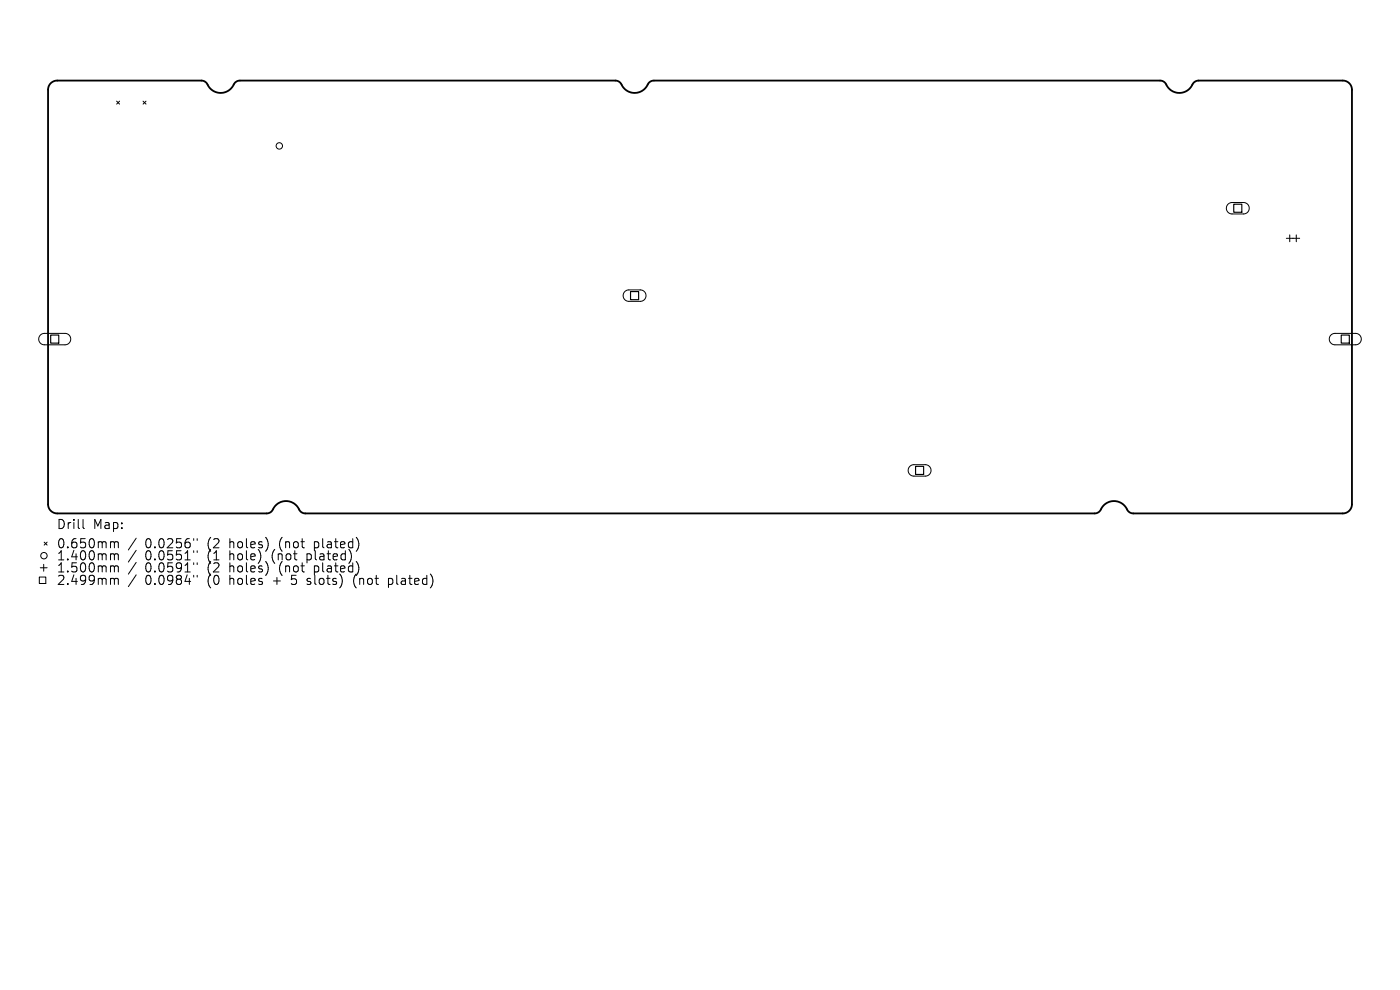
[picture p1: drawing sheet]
<svg xmlns="http://www.w3.org/2000/svg" width="297mm" height="210mm" viewBox="0 0 297 210" stroke-linecap="round" stroke-linejoin="round" font-family="sans-serif">
<defs><g id="words">
<g font-size="2.7">
<text x="11.9" y="112.5">Drill</text>
<text x="19.7" y="112.5">Map:</text>
<text x="11.9" y="116.6">0.650mm</text>
<text x="11.9" y="119.1">1.400mm</text>
<text x="30.8" y="116.6">0.0256&quot;</text>
<text x="30.8" y="119.1">0.0551&quot;</text>
<text x="44.1" y="116.6">(2</text>
<text x="44.1" y="119.1">(1</text>
<text x="49" y="116.6">holes)</text>
<text x="49" y="119.1">hole)</text>
<text x="58.1" y="119.1">(not</text>
<text x="59.7" y="116.6">(not</text>
<text x="65.7" y="119.1">plated)</text>
<text x="67.3" y="116.6">plated)</text>
<text x="11.9" y="121.7">1.500mm</text>
<text x="11.9" y="124.4">2.499mm</text>
<text x="30.8" y="121.7">0.0591&quot;</text>
<text x="30.8" y="124.4">0.0984&quot;</text>
<text x="44.1" y="121.7">(2</text>
<text x="44.1" y="124.4">(0</text>
<text x="49" y="121.7">holes)</text>
<text x="49" y="124.4">holes</text>
<text x="58.4" y="124.4">+</text>
<text x="59.7" y="121.7">(not</text>
<text x="62.5" y="124.4">5</text>
<text x="66" y="124.4">slots)</text>
<text x="67.3" y="121.7">plated)</text>
<text x="76" y="124.4">(not</text>
<text x="83.6" y="124.4">plated)</text>
</g>
</g></defs>
<path d="M10.8 17.7l.5-.4 .8-.2h30.6a1.72 1.72 0 0 1 1.6 1.3 3.2 3.2 0 0 0 5.6-.9l.5-.3 .5-.1h79.6a1.72 1.72 0 0 1 1.6 1.3 3.2 3.2 0 0 0 5.6-.9l.5-.3 .5-.1h107.4a1.72 1.72 0 0 1 1.6 1.3 3.2 3.2 0 0 0 5.6-.9l.5-.3 .5-.1h30.6a1.94 1.94 0 0 1 1.9 1.9v88a1.94 1.94 0 0 1-1.9 1.9h-44.5a1.72 1.72 0 0 1-1.6-1.3 3.2 3.2 0 0 0-5.5 .9l-.6 .3-.5 .1h-167.4a1.72 1.72 0 0 1-1.6-1.3 3.2 3.2 0 0 0-5.6 .9l-.5 .3-.5 .1h-44.5a1.94 1.94 0 0 1-1.9-1.9v-88l.2-.8z" fill="none" stroke="#000" stroke-width=".39"/>
<g fill="none" stroke="#000" stroke-width=".21">
<path d="M24.7 21.5l.7 .6M25.4 21.5l-.7 .6M30.3 21.5l.7 .6M31 21.5l-.7 .6M260.5 43.3l.8-.3h2.5a1.21 1.21 0 0 1 1.2 1.2 1.21 1.21 0 0 1-1.2 1.2h-2.4a1.21 1.21 0 0 1-1.1-.8 1.21 1.21 0 0 1 .2-1.3zM272.9 50.6h2.8M273.6 49.8v1.5M275 49.8v1.5M8.6 71.1l.7-.4h4.5a1.21 1.21 0 0 1 1.2 1.2 1.21 1.21 0 0 1-1.2 1.2h-4.4a1.21 1.21 0 0 1-1.1-.7 1.21 1.21 0 0 1 .3-1.3zM132.5 61.9l.8-.4h2.5a1.21 1.21 0 0 1 1.2 1.2 1.21 1.21 0 0 1-1.2 1.2h-2.4a1.21 1.21 0 0 1-1.1-.7 1.21 1.21 0 0 1 .2-1.3zM282.4 71.1l.7-.4h4.5a1.21 1.21 0 0 1 1.2 1.2 1.21 1.21 0 0 1-1.2 1.2h-4.4a1.21 1.21 0 0 1-1.1-.7 1.21 1.21 0 0 1 .3-1.3zM193 98.9l.8-.3h2.5a1.21 1.21 0 0 1 1.2 1.2 1.21 1.21 0 0 1-1.2 1.2h-2.4a1.21 1.21 0 0 1-1.1-.7 1.21 1.21 0 0 1 .2-1.4z"/>
<path d="M9.3 119.7v1.5M9.4 115l.6 .6M10 115l-.6 .6M17.6 110.2v1.7l.3 .2M23.7 114.9h.3l.3 .3M23.7 117.5h.3l.3 .3M24.3 115.2l.2-.3 .5 .1 .1 1.2M24.3 115.2v1M24.3 117.8v1M24.3 117.8l.2-.3 .5 .1 .1 1.2M28.9 114.2l-1.7 2.5M28.9 116.7l-1.7 2.5"/>
<path d="M28.9 119.3l-1.7 2.5M41.1 114.3v.3M41.1 116.8v.4M41.1 119.4v.4M41.8 114.3v.3M41.8 116.8v.4M41.8 119.4v.4M8.3 122.4h1.4v1.4h-1.4zM8.5 120.4h1.5M23.7 120h.3l.3 .3M23.7 122.7h.3l.3 .3M24.3 120.3v1"/>
<path d="M24.3 123v1M24.3 120.3l.2-.3 .5 .1 .1 1.2M24.3 123l.2-.3 .5 .1 .1 1.2M28.9 121.9l-1.7 2.5M41.1 122v.4M41.8 122v.4M65.1 123.9l.2 .1M65.1 123.1l.1 .1M75 123.1l.3 1.2M82.4 122.7v1.9M82.4 123.9l.6 .1M83 122.7l-.6 .1"/>
<circle cx="59.3" cy="31" r=".68"/>
<circle cx="9.3" cy="117.9" r=".68"/>
</g>
<path d="M261.7 43.3h1.7v1.7h-1.7zM10.8 71.1h1.7v1.7h-1.7zM133.8 61.9h1.7v1.7h-1.7zM284.5 71.1h1.8v1.7h-1.8zM194.2 98.9h1.7v1.7h-1.7z" fill="none" stroke="#000" stroke-width=".24"/>
<use href="#words"/>
</svg>
